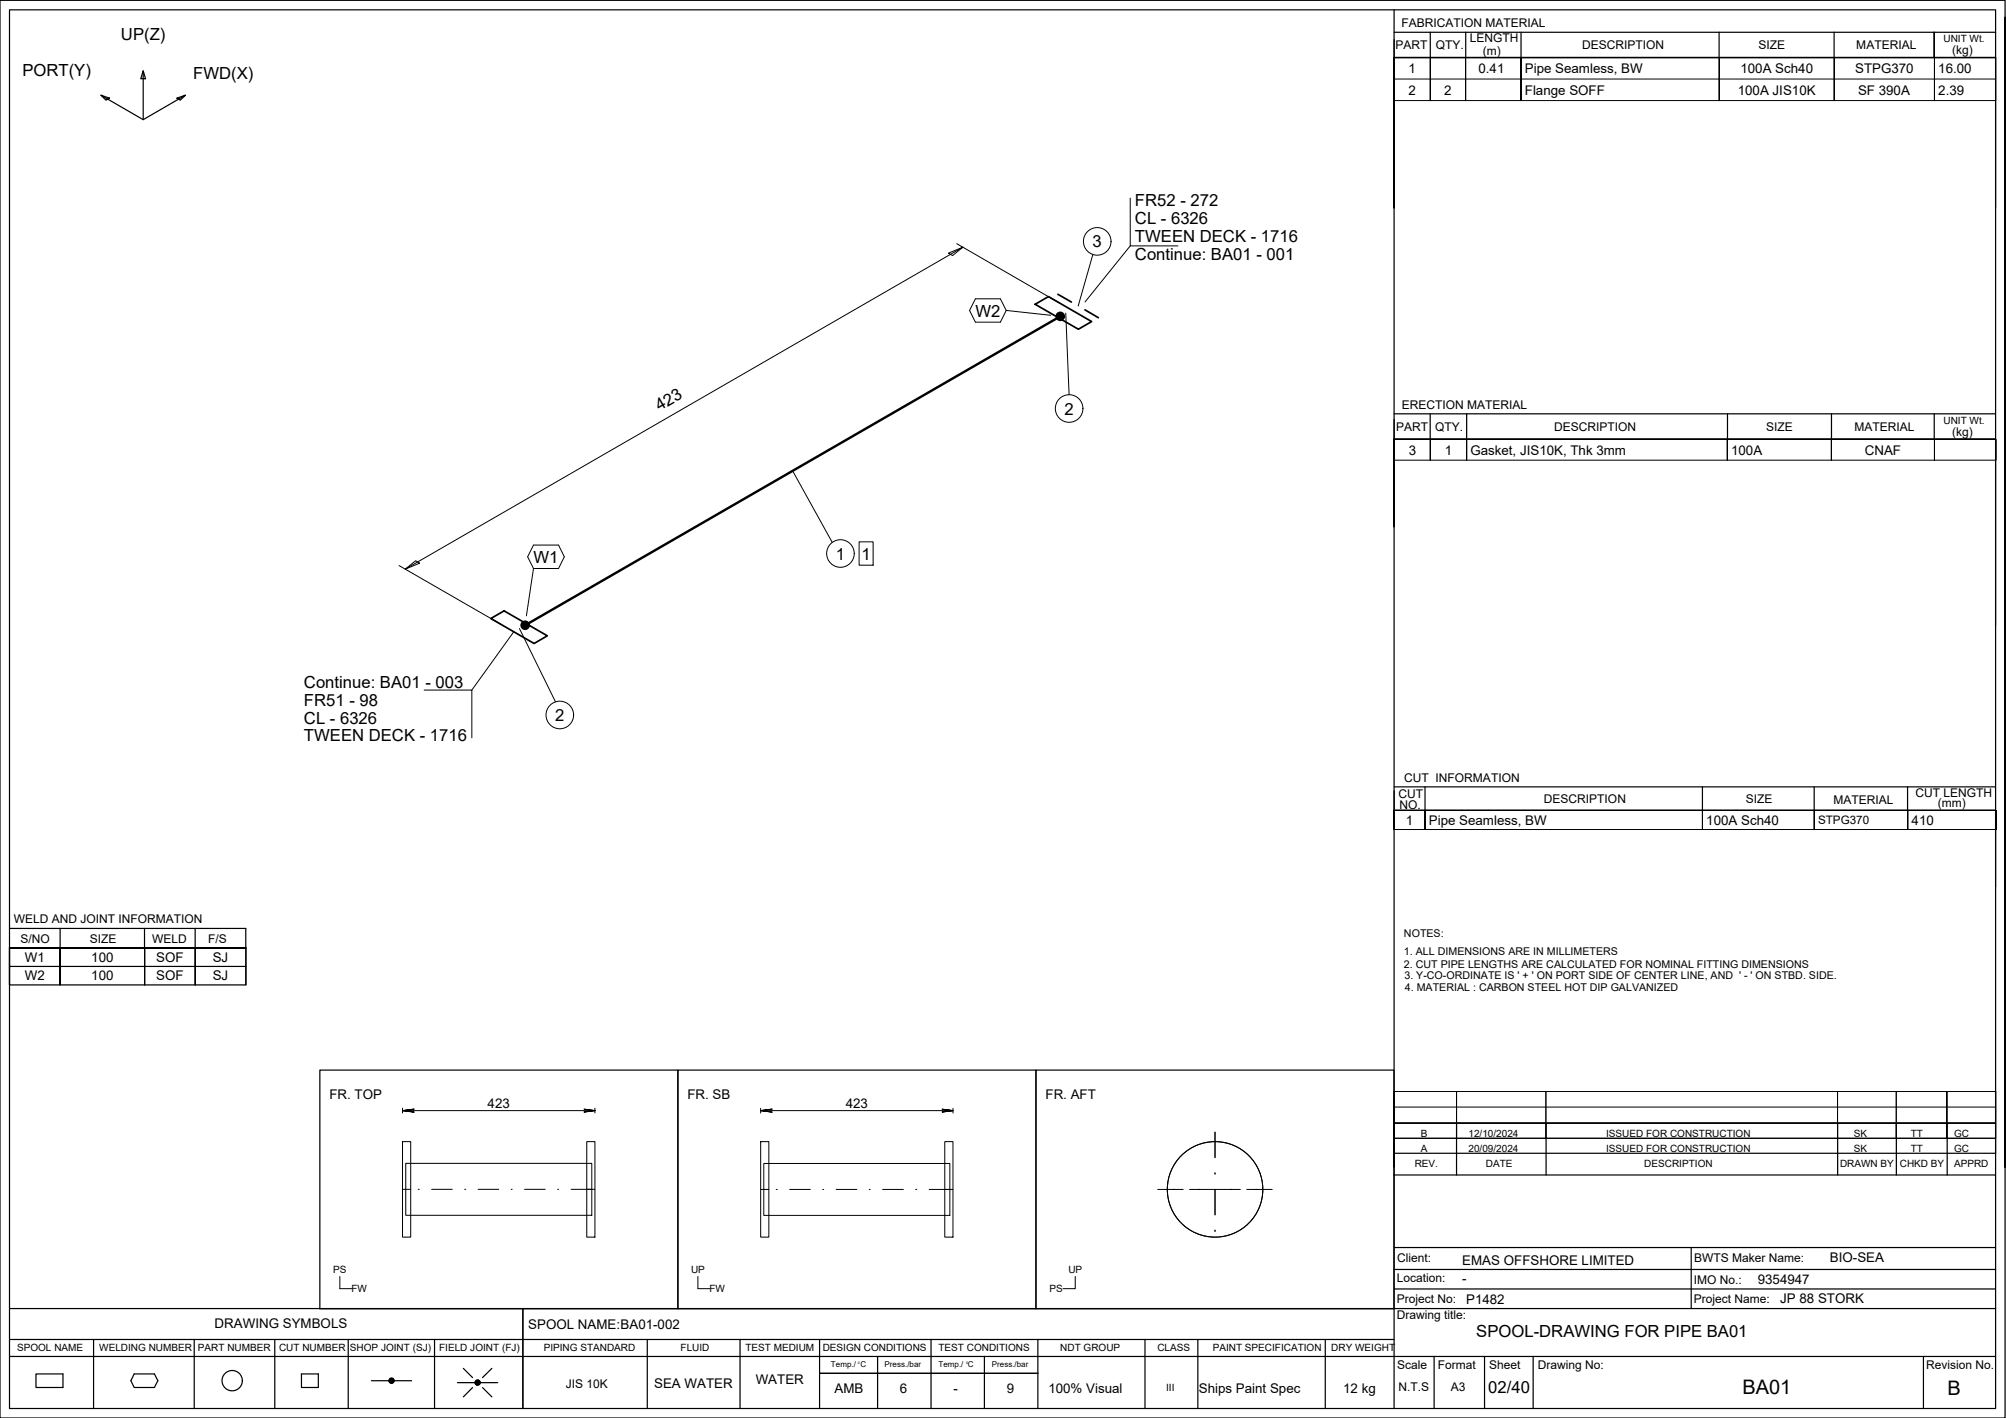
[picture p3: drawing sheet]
<svg xmlns="http://www.w3.org/2000/svg" width="420mm" height="297mm" viewBox="0 0 420 297" stroke-linecap="round" stroke-linejoin="round" font-family="sans-serif">
<defs><g id="words">
<g font-size="4.2">
<text x="365" y="292.1">BA01</text>
<text x="407.9" y="292.1">B</text>
</g>
<g font-size="3.5">
<text x="25.3" y="8.5">UP(Z)</text>
<text x="4.7" y="15.8">PORT(Y)</text>
<text x="40.5" y="16.6">FWD(X)</text>
<text x="237.7" y="47">CL - 6326</text>
<text x="237.7" y="43.3">FR52 - 272</text>
<text x="228.8" y="51.8">3</text>
<text x="237.7" y="50.7">TWEEN DECK - 1716</text>
<text x="237.7" y="54.5">Continue: BA01 - 001</text>
<text x="204.3" y="66.3">W2</text>
<text x="138.1" y="86.2" transform="rotate(-30 138.1 86.2)">423</text>
<text x="222.9" y="86.8">2</text>
<text x="111.7" y="117.9">W1</text>
<text x="175" y="117.2">1</text>
<text x="180.4" y="117.2">1</text>
<text x="63.7" y="147.8">FR51 - 98</text>
<text x="63.7" y="144.1">Continue: BA01 - 003</text>
<text x="63.7" y="151.6">CL - 6326</text>
<text x="63.7" y="155.3">TWEEN DECK - 1716</text>
<text x="116.3" y="151">2</text>
<text x="309.2" y="280.1">SPOOL-DRAWING FOR PIPE BA01</text>
<text x="311.7" y="291.8">02/40</text>
</g>
<g font-size="2.8">
<text x="295" y="15.3">1</text>
<text x="309.7" y="15.3">0.41</text>
<text x="319.4" y="15.3">Pipe Seamless, BW</text>
<text x="364.5" y="15.3">100A Sch40</text>
<text x="388.6" y="15.3">STPG370</text>
<text x="406" y="15.3">16.00</text>
<text x="295" y="19.8">2</text>
<text x="302.5" y="19.8">2</text>
<text x="319.4" y="19.8">Flange SOFF</text>
<text x="364" y="19.8">100A JIS10K</text>
<text x="389.2" y="19.8">SF 390A</text>
<text x="406" y="19.8">2.39</text>
<text x="295.1" y="95.2">3</text>
<text x="302.6" y="95.2">1</text>
<text x="308" y="95.2">Gasket, JIS10K, Thk 3mm</text>
<text x="362.6" y="95.2">100A</text>
<text x="390.6" y="95.2">CNAF</text>
<text x="294.4" y="172.7">1</text>
<text x="299.3" y="172.7">Pipe Seamless, BW</text>
<text x="357.4" y="172.7">100A Sch40</text>
<text x="400.4" y="172.7">410</text>
<text x="5.2" y="201.5">W1</text>
<text x="19.1" y="201.5">100</text>
<text x="32.7" y="201.5">SOF</text>
<text x="44.6" y="201.5">SJ</text>
<text x="5.2" y="205.4">W2</text>
<text x="19.1" y="205.4">100</text>
<text x="32.7" y="205.4">SOF</text>
<text x="44.6" y="205.4">SJ</text>
<text x="69" y="230.2">FR. TOP</text>
<text x="102.1" y="232.1">423</text>
<text x="144" y="230.2">FR. SB</text>
<text x="177.1" y="232.2">423</text>
<text x="219" y="230.2">FR. AFT</text>
<text x="306.3" y="265">EMAS OFFSHORE LIMITED</text>
<text x="306.3" y="268.8">-</text>
<text x="368.2" y="268.9">9354947</text>
<text x="383.3" y="264.4">BIO-SEA</text>
<text x="307.1" y="273.1">P1482</text>
<text x="372.9" y="273">JP 88 STORK</text>
<text x="45" y="278.2">DRAWING SYMBOLS</text>
<text x="110.6" y="278.3">SPOOL NAME:BA01-002</text>
<text x="137" y="290.8">SEA WATER</text>
<text x="158.3" y="290">WATER</text>
<text x="174.8" y="291.7">AMB</text>
<text x="188.5" y="291.9">6</text>
<text x="199.7" y="291.9">-</text>
<text x="210.9" y="291.8">9</text>
<text x="219.6" y="291.9">100% Visual</text>
<text x="251.1" y="291.7">Ships Paint Spec</text>
<text x="281.3" y="291.7">12 kg</text>
</g>
<g font-size="2.5">
<text x="293.6" y="5.7">FABRICATION MATERIAL</text>
<text x="292.3" y="10.3">PART</text>
<text x="300.7" y="10.3">QTY.</text>
<text x="307.8" y="8.9">LENGTH</text>
<text x="310.6" y="11.5">(m)</text>
<text x="331.4" y="10.3">DESCRIPTION</text>
<text x="368.3" y="10.3">SIZE</text>
<text x="388.8" y="10.3">MATERIAL</text>
<text x="408.9" y="11.4">(kg)</text>
<text x="293.6" y="85.7">ERECTION MATERIAL</text>
<text x="292.4" y="90.2">PART</text>
<text x="300.6" y="90.2">QTY.</text>
<text x="325.5" y="90.2">DESCRIPTION</text>
<text x="370" y="90.2">SIZE</text>
<text x="388.4" y="90.2">MATERIAL</text>
<text x="408.9" y="91.3">(kg)</text>
<text x="292.9" y="167.2">CUT</text>
<text x="294.1" y="163.9">CUT INFORMATION</text>
<text x="401.2" y="167">CUT LENGTH</text>
<text x="293.1" y="169.4">NO.</text>
<text x="323.4" y="168.3">DESCRIPTION</text>
<text x="365.7" y="168.3">SIZE</text>
<text x="384" y="168.3">MATERIAL</text>
<text x="405.9" y="169">(mm)</text>
<text x="2.9" y="193.4">WELD AND JOINT INFORMATION</text>
<text x="4.3" y="197.5">S/NO</text>
<text x="18.8" y="197.5">SIZE</text>
<text x="31.9" y="197.5">WELD</text>
<text x="43.6" y="197.5">F/S</text>
<text x="292.6" y="268.6">Location:</text>
<text x="292.6" y="264.5">Client:</text>
<text x="354.8" y="268.9">IMO No.:</text>
<text x="354.9" y="264.3">BWTS Maker Name:</text>
<text x="292.6" y="272.8">Project No:</text>
<text x="354.8" y="272.8">Project Name:</text>
<text x="292.5" y="276.4">Drawing title:</text>
<text x="292.7" y="286.7">Scale</text>
<text x="301.1" y="286.7">Format</text>
<text x="311.9" y="286.7">Sheet</text>
<text x="322.1" y="286.7">Drawing No:</text>
<text x="403.4" y="286.7">Revision No.</text>
<text x="118.5" y="290.8">JIS 10K</text>
<text x="292.9" y="291.3">N.T.S</text>
<text x="303.9" y="291.3">A3</text>
</g>
<text font-size="2.4" x="380.8" y="172.6">STPG370</text>
<g font-size="2.2">
<text x="294.1" y="196.3">NOTES:</text>
<text x="294.1" y="200">1. ALL DIMENSIONS ARE IN MILLIMETERS</text>
<text x="294.1" y="202.7">2. CUT PIPE LENGTHS ARE CALCULATED FOR NOMINAL FITTING DIMENSIONS</text>
<text x="294.2" y="205.1">3. Y-CO-ORDINATE IS ' + ' ON PORT SIDE OF CENTER LINE, AND ' - ' ON STBD. SIDE.</text>
<text x="294.3" y="207.7">4. MATERIAL : CARBON STEEL HOT DIP GALVANIZED</text>
</g>
<g font-size="2.1">
<text x="407.1" y="8.9">UNIT Wt.</text>
<text x="407.1" y="88.8">UNIT Wt.</text>
<text x="297.6" y="238.1">B</text>
<text x="307.6" y="238.1">12/10/2024</text>
<text x="336.4" y="238.1">ISSUED FOR CONSTRUCTION</text>
<text x="388.3" y="238.1">SK</text>
<text x="400.2" y="238.1">TT</text>
<text x="409.3" y="238.1">GC</text>
<text x="296.3" y="244.4">REV.</text>
<text x="297.6" y="241.2">A</text>
<text x="307.6" y="241.2">20/09/2024</text>
<text x="311.2" y="244.4">DATE</text>
<text x="336.4" y="241.2">ISSUED FOR CONSTRUCTION</text>
<text x="344.4" y="244.4">DESCRIPTION</text>
<text x="385.4" y="244.4">DRAWN BY</text>
<text x="388.3" y="241.2">SK</text>
<text x="397.9" y="244.4">CHKD BY</text>
<text x="400.2" y="241.2">TT</text>
<text x="409.3" y="244.4">APPRD</text>
<text x="409.3" y="241.2">GC</text>
<text x="69.8" y="266.7">PS</text>
<text x="144.7" y="266.7">UP</text>
<text x="223.8" y="266.7">UP</text>
<text x="73.6" y="270.7">FW</text>
<text x="148.6" y="270.7">FW</text>
<text x="219.8" y="270.7">PS</text>
<text x="3.6" y="283">SPOOL NAME</text>
<text x="20.8" y="282.9">WELDING NUMBER</text>
<text x="41.5" y="282.9">PART NUMBER</text>
<text x="58.4" y="282.9">CUT NUMBER</text>
<text x="73.3" y="282.9">SHOP JOINT (SJ)</text>
<text x="92" y="283">FIELD JOINT (FJ)</text>
<text x="113.9" y="283.1">PIPING STANDARD</text>
<text x="142.6" y="283.1">FLUID</text>
<text x="156.1" y="283.1">TEST MEDIUM</text>
<text x="172.3" y="283.1">DESIGN CONDITIONS</text>
<text x="196.6" y="283.1">TEST CONDITIONS</text>
<text x="222.1" y="283.1">NDT GROUP</text>
<text x="242.4" y="283.1">CLASS</text>
<text x="254" y="283.1">PAINT SPECIFICATION</text>
<text x="278.8" y="283.1">DRY WEIGHT</text>
<text x="244.2" y="291.3">III</text>
</g>
<g font-size="1.7">
<text x="174.1" y="286.4">Temp./ C</text>
<text x="185.3" y="286.4">Press./bar</text>
<text x="196.6" y="286.4">Temp./ C</text>
<text x="207.8" y="286.4">Press./bar</text>
</g>
<g font-size=".7">
<text x="179.7" y="285.8">0</text>
<text x="202.4" y="285.8">0</text>
</g>
</g></defs>
<g fill="none" stroke="#000" stroke-width=".21">
<path d="M292 12.1h126v9h-126zM292 16.6h126M292 12.1v9M299.6 12.1v9v-9M307 12.1v9v-9M318.6 12.1v9v-9M360.1 12.1v9v-9M384.2 12.1v9v-9M405.2 12.1v9v-9M418 12.1v9M198.6 53l3.1-1.2-2.2 1.7zM200.4 51l21.4 12.4"/>
<path d="M201.7 51.8l-116.8 67.4M228.9 53.3l-3.1 10.8M236.7 41.5v10h10M236.7 51.5l-9.5 11.8M204.3 62.6h5.2l1.3 2.4-1.3 2.5h-5.2l-1.2-2.5zM210.8 65l9.3 1M223.2 65.6l.7 17.1M166 98.6l8.3 15M292 92.1h126.1v4.3h-126.1zM292.1 92.1v4.3M299.6 92.1v4.3v-4.3M307.2 92.1v4.3v-4.3"/>
<path d="M361.8 92.1v4.3v-4.3M383.6 92.1v4.3v-4.3M405.2 92.1v4.3v-4.3M418 92.1v4.3M83.6 118.5l21.4 12.3M84.9 119.2l2.2-1.7 .8 .5zM111.7 114.2h5.3l1.2 2.4-1.2 2.5h-5.3l-1.2-2.5zM111.7 119.1l-1.4 9.9M179.9 113.5h3v4.9h-3zM107.6 132.3l-8.8 12.3M108.8 131.7l7.6 15.3M88.8 144.6h10v10"/>
<path d="M292 169.8v4h126.2v-4h-126.2v4M298.5 169.8v4v-4M356.6 169.8v4v-4M380 169.8v4v-4M399.6 169.8v4v-4M418 169.8v4M84.3 239.1h1.7v20.1h-1.7zM84.3 232.6l2.4-.3-2.4 .3 2.4 .4-2.4-.4h40.3M84.3 232.1v1M122.2 232.3l2.4 .3-2.4 .4 2.4-.4zM122.9 239.1h1.7v20.1h-1.7zM124.6 232.1v1"/>
<path d="M159.3 239.1h1.7v20.1h-1.7zM159.3 232.6h40.3l-2.4 .4 2.4-.4-2.4-.3 2.4 .3M159.3 232.6l2.4 .4-2.4-.4 2.4-.3zM159.3 232.2v1M197.9 239.1h1.7v20.1h-1.7zM199.6 232.2v1M254.5 237.2v5.3M292 228.6h126v9.8h-126zM292 228.6v9.8M292 235.2h126M292 231.9h126M305.1 228.6v9.8v-9.8"/>
<path d="M323.8 228.6v9.8M384.9 228.6v9.8M397.2 228.6v9.8M407.8 228.6v9.8v-9.8M418 228.6v9.8M84.3 249.1h1.7M85 243.7h39v10.9h-39zM87.6 249.1h.2M90.4 249.1h4.3M97.3 249.1h.2M100.1 249.1h4.4M107.1 249.1h.2"/>
<path d="M109.9 249.1h4.3M116.8 249.1h.2M119.6 249.1h5M159.3 249.2h1.7M160 243.7h38.9v10.9h-38.9zM162.6 249.2h.2M165.4 249.2h4.3M172.3 249.2h.2M175.1 249.2h4.4M182.1 249.2h.2M184.9 249.2h4.3M191.8 249.2h.2"/>
<path d="M194.6 249.2h5M242.5 249.2h5.3M249.2 249.2h10.6M254.5 245.7v.2M254.5 249.2v5.3M254.5 257.7v.2M261.1 249.2h5.4M71.2 267.4v2.5h2.6M146.2 267.4v2.5h2.6M225.2 267.4v2.5h-2.5"/>
<circle cx="229.8" cy="50.6" r="2.89"/>
<circle cx="223.9" cy="85.6" r="2.89"/>
<circle cx="176" cy="115.9" r="2.89"/>
<circle cx="117.3" cy="149.8" r="2.89"/>
<circle cx="254.5" cy="249.1" r="10"/>
</g>
<g fill="none" stroke="#000" stroke-width=".25">
<path d="M0 .1h420v296.9h-420zM2 2.1h416v292.9h-416zM21.1 19.9l1.8 .7-.7 .4zM21.1 19.9l8.9 5.2 8.8-5.2M30 14.8l.5 1.7h-1zM30 14.8v10.3M292 2.1v292.9M292 6.8h126M299.6 6.8v5.3M307 6.8v5.3M318.6 6.8v5.3M360.1 6.8v5.3"/>
<path d="M384.2 6.8v5.3M405.1 6.8v5.3v-5.3M418 12.1h-126v31.5v-31.5h126v31.5M420 3.6v240.9v-240.9M37.1 20.6l1.7-.7-1 1.1zM292 92v18.3v-18.3h126zM292 86.7h126M299.6 86.7v5.3M307.2 86.7v5.3M361.8 86.7v5.3M383.6 86.7v5.3M405.1 86.7v5.2"/>
<path d="M418 92.1v38.9M292 169.7l126 .1v15.9M292 164.8h126M298.5 164.8v4.9M356.6 164.8v4.9M380 164.8v4.9M399.5 164.8v4.9M2 198.6h49.5v7.7h-49.5zM2 198.6v7.7M2 194.5h49.5v11.8M2 198.6h49.5M12.6 198.6v7.7v-7.7"/>
<path d="M12.6 194.5v4.1M30.3 194.5v4.1M30.3 198.6v7.7v-7.7M40.9 194.5v4.1M40.9 198.6v7.7v-7.7M51.5 198.6h-49.5h49.5M2 202.4h49.5M67 224.2h75v50h-75zM142 224.2h75v50h-75zM217 224.2h75v50h-75zM292 230.6v13.9v-13.9M292 238.4h126"/>
<path d="M292 235.3h126M305.1 235.3v10.8M323.8 235.3v10.8M384.9 235.3v10.8M397.2 235.3v10.8M407.8 235.3v10.8M418 228.5v13.1M292 246.1h126M292 241.6h126M2 274.1h416M109.5 274.1v20.9M292 261.3h126"/>
<path d="M292 270h126M292 265.9h126M354.2 261.3v12.8M2 284.1h416M2 280.6h290M7.5 287.8h5.7v2.8h-5.7zM19.6 280.6v14.4M28.1 287.8h4.2l.8 1.4-.8 1.4h-4.2l-.7-1.4zM40.7 280.6v14.4M57.6 280.6v14.4M63.1 287.8h3.6v2.8h-3.6zM72.9 280.6v14.4"/>
<path d="M81.7 288.8l-.1 .2M81.9 288.7l-.4 .4M82 288.7l-.5 .5h-3.7M82.1 288.7l-.6 .7M82.2 288.8l-.7 .6M82.3 288.8l-.7 .7M82.3 288.8l-.7 .8M82.4 288.9l-.7 .7M82.4 289l-.7 .7M82.5 289l-.7 .7M82.5 289.5l-.3 .2M82.5 289.1l-.6 .6"/>
<path d="M82.5 289.2l-.5 .5M82.5 289.3l-.4 .4M82.5 289.2h3.7M91 280.6v14.4M95.8 289.6h3.7M97 286.6l2 2M99 290.7l-2 1.9M99.9 289.1l-.3 .3M100 289.1l-.5 .5M100.1 289.1l-.6 .6M100.2 289.1l-.7 .7M100.2 289.2l-.6 .6"/>
<path d="M100.3 289.2l-.7 .7M100.4 289.2l-.7 .8M100.4 289.3l-.7 .7M100.5 289.4l-.7 .7M100.5 289.9l-.1 .1M100.5 289.5l-.6 .6M100.5 289.7l-.4 .4M100.6 289.6h3.6M100.6 289.6l-.6 .5M101.1 290.7l1.9 1.9M103 286.6l-1.9 2M135.6 280.6v14.4"/>
<path d="M155 280.6v14.4M171.7 287.7h45.7M171.7 280.6v14.4M183.8 284.1v10.9M195 280.6v14.4M206.2 284.1v10.9M217.4 280.6v14.4M239.8 280.6v14.4M250.9 280.7v14.3M277.6 280.6v14.4M300.4 284.1v10.9M310.9 284.1v10.9"/>
<path d="M321.1 284.1v10.9M402.9 284.1v10.9"/>
<circle cx="48.6" cy="289.2" r="2.13"/>
<circle cx="82" cy="289.2" r=".54"/>
<circle cx="100" cy="289.6" r=".54"/>
</g>
<path d="M216.8 63.7l2.8-1.6 9 5.3-2.7 1.6zM221.6 61.6l2.8 1.7M227.2 64.9l2.9 1.7M102.8 129.6l2.8-1.6 9 5.2-2.7 1.6z" fill="none" stroke="#000" stroke-width=".36"/>
<g fill="none" stroke="#000" stroke-width=".51">
<path d="M222.1 66.3l-112.1 64.7"/>
<circle cx="222.1" cy="66.3" r=".75"/>
<circle cx="222.1" cy="66.3" r=".37"/>
<circle cx="110" cy="131" r=".75"/>
<circle cx="110" cy="131" r=".37"/>
</g>
<path d="M226.7 47.5v6.2M220.8 82.5v6.2M172.9 112.8v6.2M179.7 113.3v5.3M114.2 146.7v6.2" fill="none" stroke="#fff" stroke-width=".21"/>
<g fill="#fff" stroke="#fff" stroke-width=".21">
<path d="M227 82.5l-6.2 6.2h6.2zM220.8 82.5h6.2l-6.2 6.2z"/>
<path d="M179.1 112.8l-6.2 6.2h6.2zM172.9 112.8h6.2l-6.2 6.2z"/>
<path d="M120.3 146.7l-6.1 6.2h6.1zM114.2 146.7h6.1l-6.1 6.2z"/>
<path d="M232.9 47.5l-6.2 6.2h6.2zM226.7 47.5h6.2l-6.2 6.2z"/>
<path d="M183.1 113.3l-3.4 5.3h3.4zM179.7 113.3h3.4l-3.4 5.3z"/>
</g>
<use href="#words"/>
</svg>
